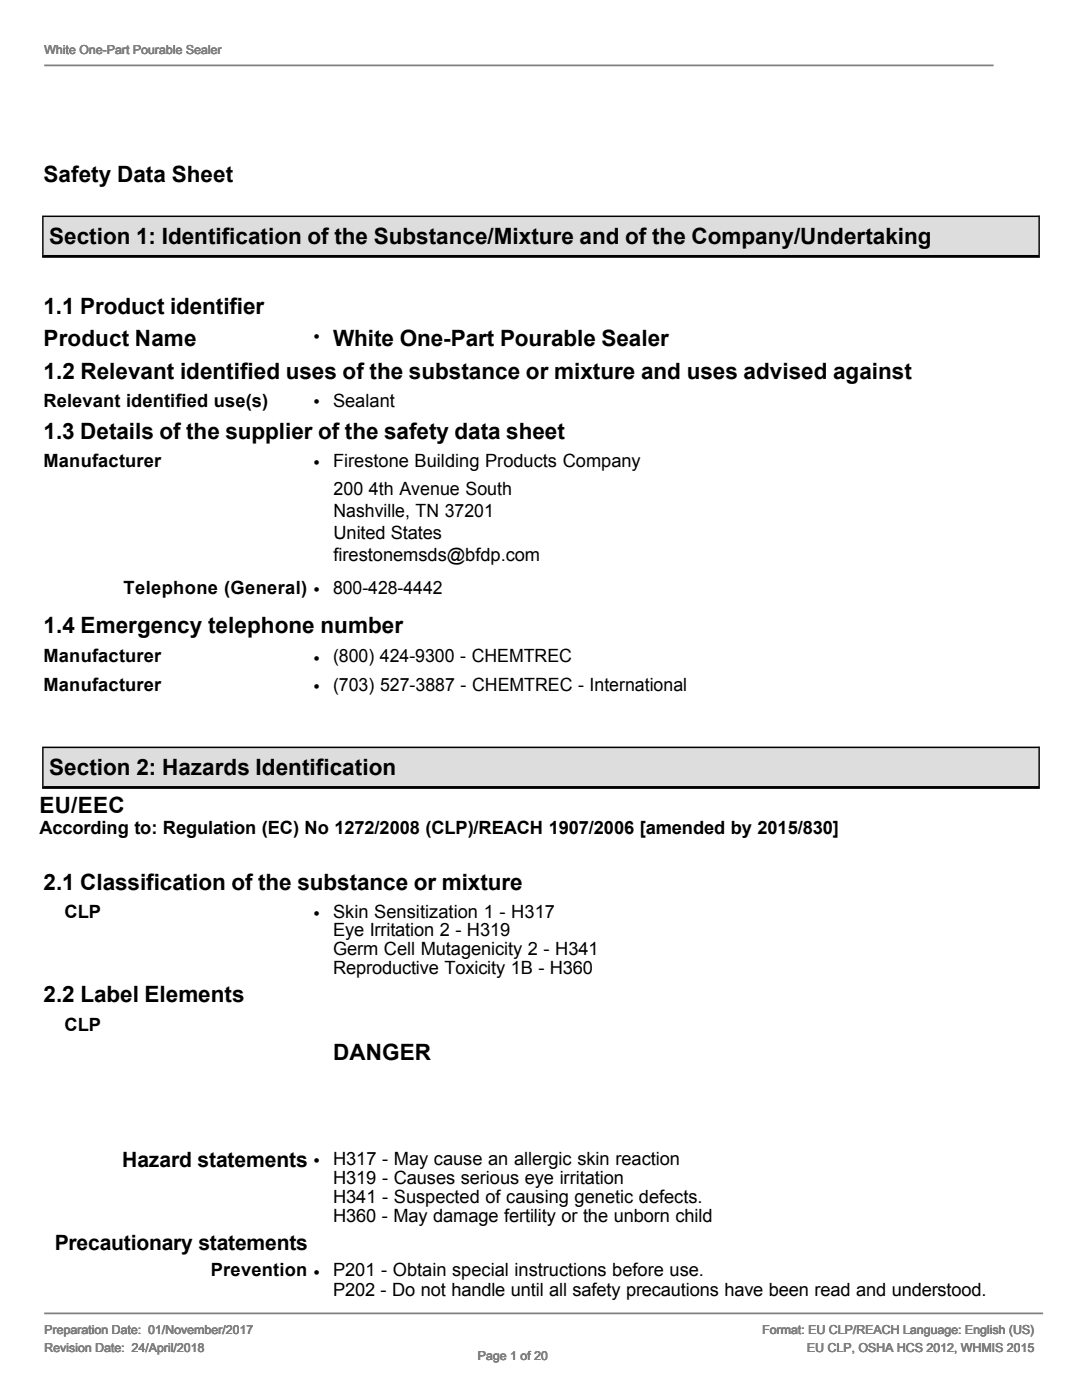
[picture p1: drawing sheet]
<svg xmlns="http://www.w3.org/2000/svg" width="216mm" height="279mm" viewBox="0 0 216 279" stroke-linecap="round" stroke-linejoin="round" font-family="sans-serif">
<defs><g id="words">
<g font-size="4.5">
<text x="8.7" y="36.3">Safety Data Sheet</text>
<text x="9.8" y="48.6">Section 1: Identification of the Substance/Mixture and of the Company/Undertaking</text>
<text x="8.7" y="62.7">1.1 Product identifier</text>
<text x="8.7" y="69.1">Product Name</text>
<text x="66.5" y="69.1">White One-Part Pourable Sealer</text>
<text x="8.7" y="75.6">1.2 Relevant identified uses of the substance or mixture and uses advised against</text>
<text x="8.7" y="87.6">1.3 Details of the supplier of the safety data sheet</text>
<text x="8.7" y="126.3">1.4 Emergency telephone number</text>
<text x="9.8" y="154.6">Section 2: Hazards Identification</text>
<text x="7.9" y="162.2">EU/EEC</text>
<text x="8.7" y="177.6">2.1 Classification of the substance or mixture</text>
<text x="8.7" y="200.1">2.2 Label Elements</text>
<text x="66.5" y="211.6">DANGER</text>
</g>
<g font-size="4.2">
<text x="24.4" y="232.9">Hazard statements</text>
<text x="10.9" y="249.4">Precautionary statements</text>
</g>
<g font-size="3.6">
<text x="62.5" y="68.6">•</text>
<text x="8.7" y="81.2">Relevant identified use(s)</text>
<text x="62.5" y="81.4">•</text>
<text x="66.5" y="81.2">Sealant</text>
<text x="8.7" y="93.2">Manufacturer</text>
<text x="62.5" y="93.5">•</text>
<text x="66.5" y="93.2">Firestone Building Products Company</text>
<text x="66.6" y="98.9">200 4th Avenue South</text>
<text x="66.6" y="103.2">Nashville, TN 37201</text>
<text x="66.6" y="107.6">United States</text>
<text x="66.6" y="112">firestonemsds@bfdp.com</text>
<text x="24.7" y="118.5">Telephone (General) •</text>
<text x="66.5" y="118.5">800-428-4442</text>
<text x="8.7" y="132.2">Manufacturer</text>
<text x="8.7" y="137.8">Manufacturer</text>
<text x="62.5" y="132.8">•</text>
<text x="66.5" y="132.2">(800) 424-9300 - CHEMTREC</text>
<text x="66.5" y="137.8">(703) 527-3887 - CHEMTREC - International</text>
<text x="62.5" y="138.4">•</text>
<text x="7.9" y="166.4">According to: Regulation (EC) No 1272/2008 (CLP)/REACH 1907/2006 [amended by 2015/830]</text>
<text x="12.9" y="183.2">CLP</text>
<text x="62.5" y="183.5">•</text>
<text x="66.5" y="183.2">Skin Sensitization 1 - H317</text>
<text x="66.5" y="186.9">Eye Irritation 2 - H319</text>
<text x="66.5" y="190.5">Germ Cell Mutagenicity 2 - H341</text>
<text x="66.5" y="194.4">Reproductive Toxicity 1B - H360</text>
<text x="12.9" y="205.7">CLP</text>
<text x="62.5" y="232.9">•</text>
<text x="66.5" y="232.6">H317 - May cause an allergic skin reaction</text>
<text x="66.5" y="236.2">H319 - Causes serious eye irritation</text>
<text x="66.5" y="240.2">H341 - Suspected of causing genetic defects.</text>
<text x="66.5" y="243.8">H360 - May damage fertility or the unborn child</text>
<text x="42.1" y="254.7">Prevention •</text>
<text x="66.5" y="254.7">P201 - Obtain special instructions before use.</text>
<text x="66.5" y="258.7">P202 - Do not handle until all safety precautions have been read and understood.</text>
</g>
<g font-size="2.5" fill="#7f7f7f">
<text x="8.8" y="10.8">White One-Part Pourable Sealer</text>
<text x="8.8" y="266.2">Preparation Date: 01/November/2017</text>
<text x="8.8" y="269.7">Revision Date: 24/April/2018</text>
<text x="152.1" y="266.2">Format: EU CLP/REACH Language: English (US)</text>
<text x="161" y="269.7">EU CLP, OSHA HCS 2012, WHMIS 2015</text>
<text x="95.3" y="271.5">Page 1 of 20</text>
</g>
</g></defs>
<g fill="#ddd">
<path d="M8.4 43h199.1v8.4h-199.1z" fill-rule="evenodd"/>
<path d="M8.4 149h199.1v8.4h-199.1z" fill-rule="evenodd"/>
</g>
<g fill="#000">
<path d="M8.4 43h199.1l-.3 .3h-198.5v7.6l-.3 .5z" fill-rule="evenodd"/>
<path d="M8.4 51.2l.3-.3h198.5v-7.9h.3v8.4h-199.1z" fill-rule="evenodd"/>
<path d="M8.4 149h199.1l-.3 .3h-198.5v7.6l-.3 .5z" fill-rule="evenodd"/>
<path d="M8.4 157.2l.3-.3h198.5v-7.9h.3v8.4h-199.1z" fill-rule="evenodd"/>
</g>
<path d="M8.8 13.1h189.5M8.8 262.1h199.3" fill="none" stroke="#7f7f7f" stroke-width=".35"/>
<use href="#words"/>
</svg>
